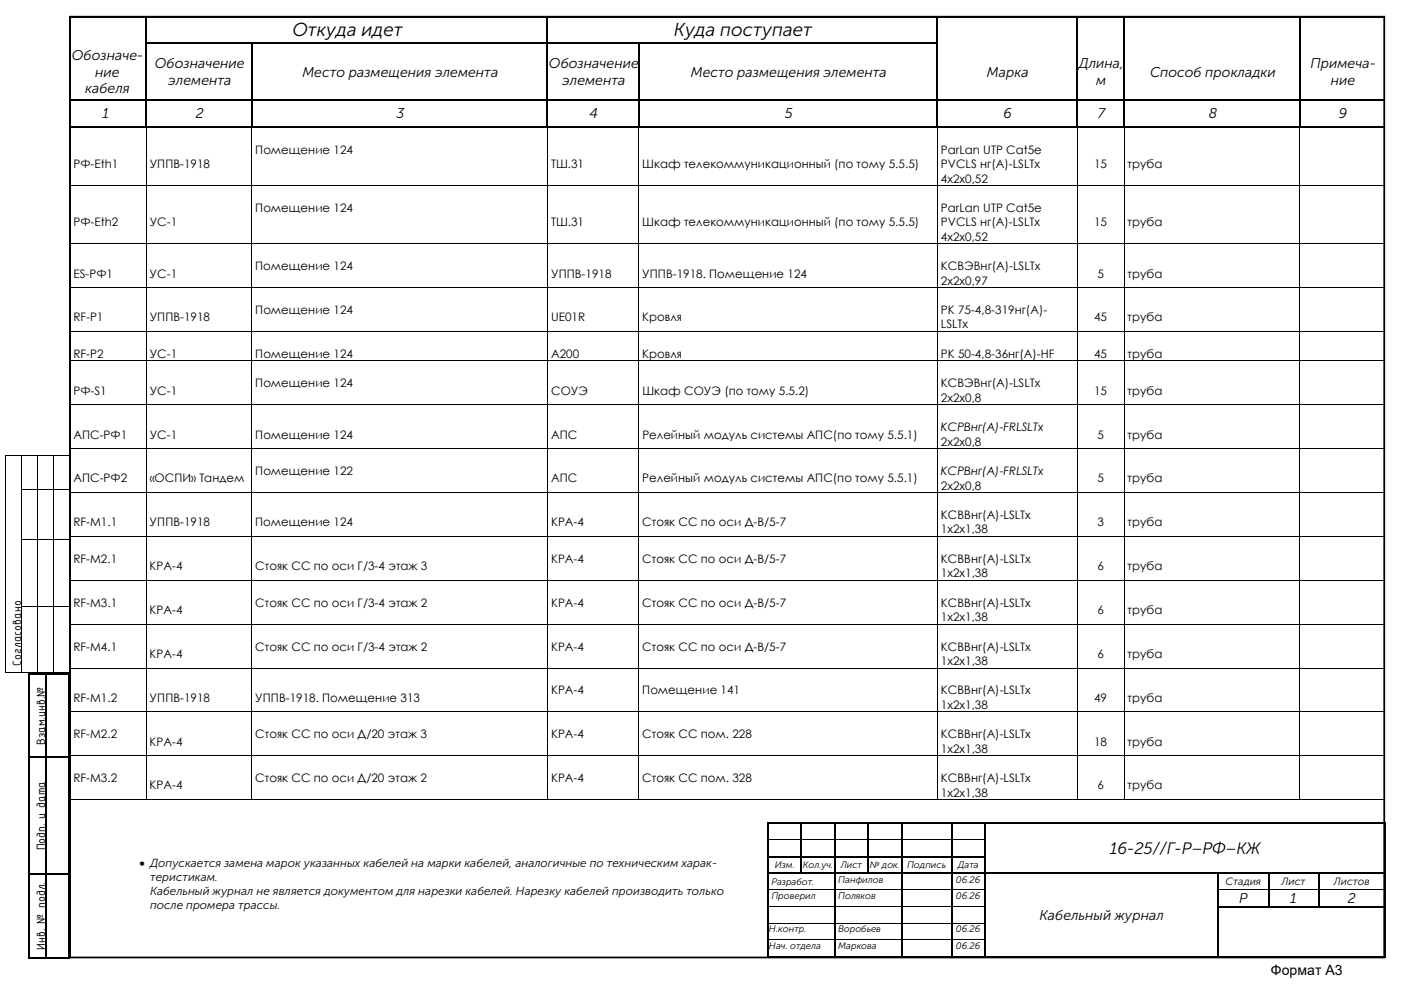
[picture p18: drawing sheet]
<svg xmlns="http://www.w3.org/2000/svg" width="420mm" height="297mm" viewBox="0 0 420 297" stroke-linecap="round" stroke-linejoin="round" font-family="sans-serif">
<defs><g id="words">
<g font-size="5.6">
<text x="87.7" y="10.9">Откуда идет</text>
<text x="202.1" y="10.9">Куда поступает</text>
</g>
<text font-size="5" x="332.7" y="256">16-25//Г-Р–РФ–КЖ</text>
<g font-size="4.2">
<text x="21.5" y="17.9">Обозначе-</text>
<text x="28.6" y="22.9">ние</text>
<text x="46.4" y="20.4">Обозначение</text>
<text x="90.7" y="22.9">Место размещения элемента</text>
<text x="164.6" y="20.4">Обозначение</text>
<text x="207.1" y="22.9">Место размещения элемента</text>
<text x="295.9" y="22.9">Марка</text>
<text x="323.5" y="20.4">Длина,</text>
<text x="344.8" y="22.9">Способ прокладки</text>
<text x="392.9" y="20.4">Примеча-</text>
<text x="25.5" y="28">кабеля</text>
<text x="50.5" y="25.5">элемента</text>
<text x="168.6" y="25.5">элемента</text>
<text x="328.7" y="25.5">м</text>
<text x="399" y="25.5">ние</text>
<text x="30.7" y="35.4">1</text>
<text x="58.7" y="35.4">2</text>
<text x="118.8" y="35.4">3</text>
<text x="176.8" y="35.4">4</text>
<text x="235.3" y="35.4">5</text>
<text x="300.9" y="35.4">6</text>
<text x="329.1" y="35.4">7</text>
<text x="362.4" y="35.4">8</text>
<text x="401.4" y="35.4">9</text>
<text x="311.7" y="275.8">Кабельный журнал</text>
<text x="371.5" y="270.7">Р</text>
<text x="386.8" y="270.7">1</text>
<text x="404.1" y="270.7">2</text>
<text x="381" y="292.3">Формат А3</text>
</g>
<g font-size="3.9">
<text x="6.3" y="199.6" transform="rotate(-90 6.3 199.6)">Согласовано</text>
<text x="13.5" y="223.4" transform="rotate(-90 13.5 223.4)">Взам.инв.№</text>
<text x="13.5" y="254.9" transform="rotate(-90 13.5 254.9)">Подп. и дата</text>
<text x="13.5" y="284.7" transform="rotate(-90 13.5 284.7)">Инв. № подл.</text>
</g>
<g font-size="3.5">
<text x="76.5" y="46.1">Помещение 124</text>
<text x="282.1" y="46.1">ParLan UTP Cat5e</text>
<text x="22" y="50.4">РФ-Eth1</text>
<text x="44.9" y="50.4">УППВ-1918</text>
<text x="165.2" y="50.4">ТШ.31</text>
<text x="192.6" y="50.4">Шкаф телекоммуникационный (по тому 5.5.5)</text>
<text x="282.1" y="50.4">PVCLS нг(А)-LSLTx</text>
<text x="328" y="50.4">15</text>
<text x="338.1" y="50.4">труба</text>
<text x="282.1" y="54.7">4х2х0,52</text>
<text x="76.5" y="63.5">Помещение 124</text>
<text x="282.1" y="63.5">ParLan UTP Cat5e</text>
<text x="22" y="67.9">РФ-Eth2</text>
<text x="44.9" y="67.9">УС-1</text>
<text x="165.2" y="67.9">ТШ.31</text>
<text x="192.6" y="67.9">Шкаф телекоммуникационный (по тому 5.5.5)</text>
<text x="282.1" y="67.9">PVCLS нг(А)-LSLTx</text>
<text x="328" y="67.9">15</text>
<text x="338.1" y="67.9">труба</text>
<text x="282.1" y="72.2">4х2х0,52</text>
<text x="22" y="83.2">ES-РФ1</text>
<text x="44.9" y="83.2">УС-1</text>
<text x="76.5" y="81">Помещение 124</text>
<text x="165.2" y="83.2">УППВ-1918</text>
<text x="192.6" y="83.2">УППВ-1918. Помещение 124</text>
<text x="282.1" y="81">КСВЭВнг(А)-LSLTx</text>
<text x="329" y="83.2">5</text>
<text x="338.1" y="83.2">труба</text>
<text x="282.1" y="85.3">2х2х0,97</text>
<text x="76.5" y="94.2">Помещение 124</text>
<text x="282.1" y="94.1">РК 75-4,8-319нг(А)-</text>
<text x="22" y="96.3">RF-P1</text>
<text x="44.9" y="96.3">УППВ-1918</text>
<text x="165.2" y="96.3">UE01R</text>
<text x="192.6" y="96.3">Кровля</text>
<text x="282.1" y="98.5">LSLTx</text>
<text x="328" y="96.3">45</text>
<text x="338.1" y="96.3">труба</text>
<text x="22" y="107.3">RF-P2</text>
<text x="44.9" y="107.3">УС-1</text>
<text x="76.5" y="107.3">Помещение 124</text>
<text x="165.2" y="107.3">А200</text>
<text x="192.6" y="107.3">Кровля</text>
<text x="282.1" y="107.3">РК 50-4,8-36нг(А)-HF</text>
<text x="328" y="107.3">45</text>
<text x="338.1" y="107.3">труба</text>
<text x="22" y="118.3">РФ-S1</text>
<text x="44.9" y="118.3">УС-1</text>
<text x="76.5" y="116.1">Помещение 124</text>
<text x="165.2" y="118.3">СОУЭ</text>
<text x="192.6" y="118.3">Шкаф СОУЭ (по тому 5.5.2)</text>
<text x="282.1" y="116.1">КСВЭВнг(А)-LSLTx</text>
<text x="328" y="118.3">15</text>
<text x="338.1" y="118.3">труба</text>
<text x="282.1" y="120.4">2х2х0,8</text>
<text x="22" y="131.4">АПС-РФ1</text>
<text x="44.9" y="131.4">УС-1</text>
<text x="76.5" y="131.4">Помещение 124</text>
<text x="165.2" y="131.4">АПС</text>
<text x="192.6" y="131.4">Релейный модуль системы АПС(по тому 5.5.1)</text>
<text x="282.1" y="129.3">КСРВнг(А)-FRLSLTx</text>
<text x="329" y="131.4">5</text>
<text x="338.1" y="131.4">труба</text>
<text x="282.1" y="133.6">2х2х0,8</text>
<text x="76.5" y="142.5">Помещение 122</text>
<text x="282.1" y="142.5">КСРВнг(А)-FRLSLTx</text>
<text x="22" y="144.6">АПС-РФ2</text>
<text x="44.9" y="144.6">«ОСПИ» Тандем</text>
<text x="165.2" y="144.6">АПС</text>
<text x="192.6" y="144.6">Релейный модуль системы АПС(по тому 5.5.1)</text>
<text x="282.1" y="146.8">2х2х0,8</text>
<text x="329" y="144.6">5</text>
<text x="338.1" y="144.6">труба</text>
<text x="282.1" y="155.6">КСВВнг(А)-LSLTx</text>
<text x="22" y="157.7">RF-M1.1</text>
<text x="44.9" y="157.7">УППВ-1918</text>
<text x="76.5" y="157.7">Помещение 124</text>
<text x="165.2" y="157.7">КРА-4</text>
<text x="192.6" y="157.7">Стояк СС по оси Д-В/5-7</text>
<text x="282.1" y="159.9">1х2х1,38</text>
<text x="329" y="157.7">3</text>
<text x="338.1" y="157.7">труба</text>
<text x="22" y="168.7">RF-M2.1</text>
<text x="44.9" y="170.9">КРА-4</text>
<text x="76.5" y="170.9">Стояк СС по оси Г/3-4 этаж 3</text>
<text x="165.2" y="168.7">КРА-4</text>
<text x="192.6" y="168.7">Стояк СС по оси Д-В/5-7</text>
<text x="282.1" y="168.7">КСВВнг(А)-LSLTx</text>
<text x="282.1" y="173.1">1х2х1,38</text>
<text x="329" y="170.9">6</text>
<text x="338.1" y="170.9">труба</text>
<text x="22" y="181.9">RF-M3.1</text>
<text x="44.9" y="184">КРА-4</text>
<text x="76.5" y="181.9">Стояк СС по оси Г/3-4 этаж 2</text>
<text x="165.2" y="181.9">КРА-4</text>
<text x="192.6" y="181.9">Стояк СС по оси Д-В/5-7</text>
<text x="282.1" y="181.9">КСВВнг(А)-LSLTx</text>
<text x="329" y="184">6</text>
<text x="338.1" y="184">труба</text>
<text x="282.1" y="186.2">1х2х1,38</text>
<text x="22" y="195">RF-M4.1</text>
<text x="44.9" y="197.2">КРА-4</text>
<text x="76.5" y="195">Стояк СС по оси Г/3-4 этаж 2</text>
<text x="165.2" y="195">КРА-4</text>
<text x="192.6" y="195">Стояк СС по оси Д-В/5-7</text>
<text x="282.1" y="195">КСВВнг(А)-LSLTx</text>
<text x="329" y="197.2">6</text>
<text x="338.1" y="197.2">труба</text>
<text x="282.1" y="199.3">1х2х1,38</text>
<text x="165.2" y="208.2">КРА-4</text>
<text x="192.6" y="208.2">Помещение 141</text>
<text x="282.1" y="208.2">КСВВнг(А)-LSLTx</text>
<text x="22" y="210.4">RF-M1.2</text>
<text x="44.9" y="210.4">УППВ-1918</text>
<text x="76.5" y="210.4">УППВ-1918. Помещение 313</text>
<text x="282.1" y="212.5">1х2х1,38</text>
<text x="328" y="210.4">49</text>
<text x="338.1" y="210.4">труба</text>
<text x="22" y="221.3">RF-M2.2</text>
<text x="76.5" y="221.3">Стояк СС по оси Д/20 этаж 3</text>
<text x="165.2" y="221.3">КРА-4</text>
<text x="192.6" y="221.3">Стояк СС пом. 228</text>
<text x="282.1" y="221.3">КСВВнг(А)-LSLTx</text>
<text x="44.9" y="223.5">КРА-4</text>
<text x="282.1" y="225.6">1х2х1,38</text>
<text x="328" y="223.5">18</text>
<text x="338.1" y="223.5">труба</text>
<text x="22" y="234.5">RF-M3.2</text>
<text x="44.9" y="236.6">КРА-4</text>
<text x="76.5" y="234.5">Стояк СС по оси Д/20 этаж 2</text>
<text x="165.2" y="234.5">КРА-4</text>
<text x="192.6" y="234.5">Стояк СС пом. 328</text>
<text x="282.1" y="234.5">КСВВнг(А)-LSLTx</text>
<text x="282.1" y="238.8">1х2х1,38</text>
<text x="329" y="236.6">6</text>
<text x="338.1" y="236.6">труба</text>
<text x="41.8" y="259.9">• Допускается замена марок указанных кабелей на марки кабелей, аналогичные по техническим харак-</text>
<text x="45" y="264.1">теристикам.</text>
<text x="45" y="268.3">Кабельный журнал не является документом для нарезки кабелей. Нарезку кабелей производить только</text>
<text x="45" y="272.5">после промера трассы.</text>
</g>
<g font-size="3.2">
<text x="367.4" y="265.4">Стадия</text>
<text x="384.2" y="265.4">Лист</text>
<text x="399.9" y="265.4">Листов</text>
</g>
<g font-size="2.8">
<text x="232.3" y="260.3">Изм.</text>
<text x="240.7" y="260.3">Кол.уч.</text>
<text x="252.1" y="260.3">Лист</text>
<text x="260.8" y="260.3">№ док.</text>
<text x="271.9" y="260.3">Подпись</text>
<text x="287.1" y="260.3">Дата</text>
<text x="231.3" y="265.3">Разработ.</text>
<text x="231.3" y="269.4">Проверил</text>
<text x="251.3" y="264.8">Панфилов</text>
<text x="251.3" y="269.4">Поляков</text>
<text x="286.6" y="264.8">06.26</text>
<text x="286.6" y="269.4">06.26</text>
<text x="230.5" y="279.4">Н.контр.</text>
<text x="251.3" y="279.4">Воробьев</text>
<text x="286.6" y="279.4">06.26</text>
<text x="230.5" y="284.4">Нач. отдела</text>
<text x="251.3" y="284.4">Маркова</text>
<text x="286.6" y="284.4">06.26</text>
</g>
</g></defs>
<g fill="#000">
<path d="M20.8 4.8h.5v.5h-.5zM21.3 4.8h22.3v.5h-22.3zM43.6 5.3h.5zM43.6 4.8h.5v.5h-.5zM44.1 4.8h119.7v.5h-119.7zM75.2 13.2l.5 .1zM163.8 5.3h.5zM163.8 4.8h.5v.5h-.5zM164.3 4.8h116.5v.5h-116.5zM191.3 13.2l.5 .1zM280.8 5.3h.5zM280.8 4.8h.5v.5h-.5z"/>
<path d="M281.3 4.8h41.4v.5h-41.4zM322.7 5.3h.5zM322.7 4.8h.5v.5h-.5zM323.2 4.8h13.6v.5h-13.6zM336.8 5.3h.5zM336.8 4.8h.5v.5h-.5zM337.3 4.8h52.2v.5h-52.2zM389.5 5.3h.5zM389.5 4.8h.5v.5h-.5zM390 4.8h25.1v.5h-25.1zM20.8 37.8h.5v.5h-.5zM21.3 37.8h22.3v.5h-22.3z"/>
<path d="M43.6 37.8h.5v.5h-.5zM44.1 37.8h31.1v.5h-31.1zM75.2 37.8h.5v.5h-.5zM75.7 37.8h88.1v.5h-88.1zM163.8 37.8h.5v.5h-.5zM164.3 37.8h27v.5h-27zM191.3 37.8h.5v.5h-.5zM191.8 37.8h89v.5h-89zM280.8 37.8h.5v.5h-.5zM281.3 37.8h41.4v.5h-41.4zM322.7 37.8h.5v.5h-.5zM323.2 37.8h13.6v.5h-13.6z"/>
<path d="M336.8 37.8h.5v.5h-.5zM337.3 37.8h52.2v.5h-52.2zM389.5 37.8h.5v.5h-.5zM390 37.8h25.1v.5h-25.1zM20.8 55.5h.3v.3h-.3zM43.7 55.5h.2v.3h-.2zM75.4 55.5h.2v.3h-.2zM164 55.5h.3v.3h-.3zM191.4 55.5h.3v.3h-.3zM281 55.5h.2v.3h-.2zM322.8 55.5h.2v.3h-.2zM336.9 55.5h.3v.3h-.3z"/>
<path d="M389.6 55.5h.2v.3h-.2zM414.9 55.5h.3v.3h-.3zM20.8 72.9h.3v.3h-.3zM43.7 72.9h.2v.3h-.2zM75.4 72.9h.2v.3h-.2zM164 72.9h.3v.3h-.3zM191.4 72.9h.3v.3h-.3zM281 72.9h.2v.3h-.2zM322.8 72.9h.2v.3h-.2zM336.9 72.9h.3v.3h-.3zM389.6 72.9h.2v.3h-.2zM414.9 72.9h.3v.3h-.3z"/>
<path d="M20.8 86.1h.3v.3h-.3zM20.8 99.3h.3v.2h-.3zM43.7 86.1h.2v.3h-.2zM43.7 99.3h.2v.2h-.2zM75.4 86.1h.2v.3h-.2zM75.4 99.3h.2v.2h-.2zM164 86.1h.3v.3h-.3zM164 99.3h.3v.2h-.3zM191.4 86.1h.3v.3h-.3zM191.4 99.3h.3v.2h-.3zM281 86.1h.2v.3h-.2zM281 99.3h.2v.2h-.2z"/>
<path d="M322.8 86.1h.2v.3h-.2zM322.8 99.3h.2v.2h-.2zM336.9 86.1h.3v.3h-.3zM336.9 99.3h.3v.2h-.3zM389.6 86.1h.2v.3h-.2zM389.6 99.3h.2v.2h-.2zM414.9 86.1h.3v.3h-.3zM414.9 99.3h.3v.2h-.3zM20.8 108.1h.3v.2h-.3zM43.7 108.1h.2v.2h-.2zM75.4 108.1h.2v.2h-.2zM164 108.1h.3v.2h-.3z"/>
<path d="M191.4 108.1h.3v.2h-.3zM281 108.1h.2v.2h-.2zM322.8 108.1h.2v.2h-.2zM336.9 108.1h.3v.2h-.3zM389.6 108.1h.2v.2h-.2zM414.9 108.1h.3v.2h-.3zM1.5 136.6l.2 .1zM6.3 136.6l.2 .1zM11.1 136.6l.2 .1zM16 136.6l.1 .1zM20.7 136.6l.2 .1zM20.8 121.2h.3v.3h-.3z"/>
<path d="M20.8 134.4h.3v.2h-.3zM43.7 121.2h.2v.3h-.2zM43.7 134.4h.2v.2h-.2zM75.4 121.2h.2v.3h-.2zM75.4 134.4h.2v.2h-.2zM164 121.2h.3v.3h-.3zM164 134.4h.3v.2h-.3zM191.4 121.2h.3v.3h-.3zM191.4 134.4h.3v.2h-.3zM281 121.2h.2v.3h-.2zM281 134.4h.2v.2h-.2zM322.8 121.2h.2v.3h-.2z"/>
<path d="M322.8 134.4h.2v.2h-.2zM336.9 121.2h.3v.3h-.3zM336.9 134.4h.3v.2h-.3zM389.6 121.2h.2v.3h-.2zM389.6 134.4h.2v.2h-.2zM414.9 121.2h.3v.3h-.3zM414.9 134.4h.3v.2h-.3zM1.5 146.6l.2 .1zM6.3 146.6l.2 .1zM11.1 146.6l.2 .1zM16 146.6l.1 .1zM20.7 146.6l.2 .1z"/>
<path d="M20.8 147.5h.3v.3h-.3zM43.7 147.5h.2v.3h-.2zM75.4 147.5h.2v.3h-.2zM164 147.5h.3v.3h-.3zM191.4 147.5h.3v.3h-.3zM281 147.5h.2v.3h-.2zM322.8 147.5h.2v.3h-.2zM336.9 147.5h.3v.3h-.3zM389.6 147.5h.2v.3h-.2zM414.9 147.5h.3v.3h-.3zM1.5 161.5l.2 .2zM6.3 161.5l.2 .2z"/>
<path d="M11.1 161.5l.2 .2zM16 161.5l.1 .2zM20.7 161.5l.2 .2zM20.8 160.7h.3v.2h-.3zM20.8 173.8h.3v.3h-.3zM43.7 160.7h.2v.2h-.2zM43.7 173.8h.2v.3h-.2zM75.4 160.7h.2v.2h-.2zM75.4 173.8h.2v.3h-.2zM164 160.7h.3v.2h-.3zM164 173.8h.3v.3h-.3zM191.4 160.7h.3v.2h-.3z"/>
<path d="M191.4 173.8h.3v.3h-.3zM281 160.7h.2v.2h-.2zM281 173.8h.2v.3h-.2zM322.8 160.7h.2v.2h-.2zM322.8 173.8h.2v.3h-.2zM336.9 160.7h.3v.2h-.3zM336.9 173.8h.3v.3h-.3zM389.6 160.7h.2v.2h-.2zM389.6 173.8h.2v.3h-.2zM414.9 160.7h.3v.2h-.3zM414.9 173.8h.3v.3h-.3zM1.5 181.6l.2 .1z"/>
<path d="M6.3 181.6l.2 .1zM11.1 181.6l.2 .1zM16 181.6l.1 .1zM20.7 181.6l.2 .1zM20.8 187h.3v.2h-.3zM43.7 187h.2v.2h-.2zM75.4 187h.2v.2h-.2zM164 187h.3v.2h-.3zM191.4 187h.3v.2h-.3zM281 187h.2v.2h-.2zM322.8 187h.2v.2h-.2zM336.9 187h.3v.2h-.3z"/>
<path d="M389.6 187h.2v.2h-.2zM414.9 187h.3v.2h-.3zM1.5 201.6l.2 .2zM6.3 201.6l.2 .2zM11.1 201.6l.2 .2zM13.5 202.3h.6zM16 201.6l.1 .2zM20.7 201.6l.2 .2zM20.8 200.1h.3v.3h-.3zM20.8 213.3h.3v.2h-.3zM43.7 200.1h.2v.3h-.2zM43.7 213.3h.2v.2h-.2z"/>
<path d="M75.4 200.1h.2v.3h-.2zM75.4 213.3h.2v.2h-.2zM164 200.1h.3v.3h-.3zM164 213.3h.3v.2h-.3zM191.4 200.1h.3v.3h-.3zM191.4 213.3h.3v.2h-.3zM281 200.1h.2v.3h-.2zM281 213.3h.2v.2h-.2zM322.8 200.1h.2v.3h-.2zM322.8 213.3h.2v.2h-.2zM336.9 200.1h.3v.3h-.3zM336.9 213.3h.3v.2h-.3z"/>
<path d="M389.6 200.1h.2v.3h-.2zM389.6 213.3h.2v.2h-.2zM414.9 200.1h.3v.3h-.3zM414.9 213.3h.3v.2h-.3zM20.8 226.4h.3v.3h-.3zM20.8 239.6h.3v.2h-.3zM43.7 226.4h.2v.3h-.2zM43.7 239.6h.2v.2h-.2zM75.4 226.4h.2v.3h-.2zM75.4 239.6h.2v.2h-.2zM164 226.4h.3v.3h-.3zM164 239.6h.3v.2h-.3z"/>
<path d="M191.4 226.4h.3v.3h-.3zM191.4 239.6h.3v.2h-.3zM281 226.4h.2v.3h-.2zM281 239.6h.2v.2h-.2zM322.8 226.4h.2v.3h-.2zM322.8 239.6h.2v.2h-.2zM336.9 226.4h.3v.3h-.3zM336.9 239.6h.3v.2h-.3zM389.6 226.4h.2v.3h-.2zM389.6 239.6h.2v.2h-.2zM414.9 226.4h.3v.3h-.3zM414.9 239.6h.3v.2h-.3z"/>
<path d="M230 246.5h.5v.6h-.5zM230.5 246.5h9.5v.6h-9.5zM240 247.1h.5zM240 246.5h.5v.6h-.5zM240.5 246.5h9.5v.6h-9.5zM250 247.1h.5zM250 246.5h.5v.6h-.5zM250.5 246.5h9.6v.6h-9.6zM260.1 247.1h.5zM260.1 246.5h.5v.6h-.5zM260.6 246.5h9.4v.6h-9.4zM270 247.1h.6z"/>
<path d="M270 246.5h.6v.6h-.6zM270.6 246.5h14.4v.6h-14.4zM285 247.1h.5zM285 246.5h.5v.6h-.5zM285.5 246.5h9.6v.6h-9.6zM295.1 247.1h.5zM295.1 246.5h.5v.6h-.5zM295.6 246.5h119.5v.6h-119.5zM415.1 246.5h.5v.6h-.5zM415.1 247.1h.5v4.4h-.5zM415.1 251.5h.5v.6h-.5zM415.1 252.1h.5v4.4h-.5z"/>
<path d="M415.1 256.5h.5v.6h-.5zM230 266.6h.5v.1h-.5zM230 276.6h.5v.2h-.5zM250 266.6h.5v.1h-.5zM250 276.6h.5v.2h-.5zM270 266.6h.6v.1h-.6zM270 276.6h.6v.2h-.6zM285 266.6h.5v.1h-.5zM285 276.6h.5v.2h-.5zM295.1 266.6h.5v.1h-.5zM295.1 276.6h.5v.2h-.5zM365 262.1h.5z"/>
<path d="M365 266.6h.5v.1h-.5zM365 276.6h.5v.2h-.5zM380.1 262.1h.5zM380.1 266.6h.5v.1h-.5zM395.1 262.1h.5zM395.1 266.6h.5v.1h-.5zM415.1 257.1h.5v4.5h-.5zM415.1 261.6h.5v.5h-.5zM415.1 262.1h.5v4.5h-.5zM415.1 266.6h.5v.1h-.5zM415.1 266.7h.5v4.9h-.5zM415.1 271.6h.5v.5h-.5z"/>
<path d="M415.1 272.1h.5v4.5h-.5zM415.1 276.6h.5v.2h-.5zM230 281.6h.5v.2h-.5zM230 286.6h.5v.5h-.5zM230.5 286.6h19.5v.5h-19.5zM250 281.6h.5v.2h-.5zM250 286.6h.5v.5h-.5zM250.5 286.6h19.5v.5h-19.5zM270 281.6h.6v.2h-.6zM270 286.6h.6v.5h-.6zM270.6 286.6h14.4v.5h-14.4zM285 281.6h.5v.2h-.5z"/>
<path d="M285 286.6h.5v.5h-.5zM285.5 286.6h9.6v.5h-9.6zM295.1 281.6h.5v.2h-.5zM295.1 286.6h.5v.5h-.5zM295.6 286.6h69.4v.5h-69.4zM365 281.6h.5v.2h-.5zM365 286.6h.5v.5h-.5zM365.5 286.6h49.6v.5h-49.6zM415.1 276.8h.5v4.8h-.5zM415.1 281.6h.5v.2h-.5zM415.1 281.8h.5v4.8h-.5zM415.1 286.6h.5v.5h-.5z"/>
</g>
<g fill="none" stroke="#000" stroke-width=".3">
<path d="M21 38.3v17.2M43.8 38.3v17.2M75.5 38.3v17.2M164.2 38.3v17.2M191.6 38.3v17.2M281.1 38.3v17.2M322.9 38.3v17.2M337.1 38.3v17.2M389.7 38.3v17.2M415 38.3v17.2M21 55.8v17.1M21.1 55.6h22.6"/>
<path d="M43.8 55.8v17.1M43.9 55.6h31.5M75.5 55.8v17.1M75.6 55.6h88.4M164.2 55.8v17.1M164.3 55.6h27.1M191.6 55.8v17.1M191.7 55.6h89.3M281.1 55.8v17.1M281.2 55.6h41.6M322.9 55.8v17.1M323 55.6h13.9"/>
<path d="M337.1 55.8v17.1M337.2 55.6h52.4M389.7 55.8v17.1M389.8 55.6h25.1M415 55.8v17.1M21 73.2v12.9M21.1 73.1h22.6M43.8 73.2v12.9M43.9 73.1h31.5M75.5 73.2v12.9M75.6 73.1h88.4M164.2 73.2v12.9"/>
<path d="M164.3 73.1h27.1M191.6 73.2v12.9M191.7 73.1h89.3M281.1 73.2v12.9M281.2 73.1h41.6M322.9 73.2v12.9M323 73.1h13.9M337.1 73.2v12.9M337.2 73.1h52.4M389.7 73.2v12.9M389.8 73.1h25.1M415 73.2v12.9"/>
<path d="M21 86.4v12.9M21 99.5v8.6M21.1 86.2h22.6M21.1 99.4h22.6M43.8 86.4v12.9M43.8 99.5v8.6M43.9 86.2h31.5M43.9 99.4h31.5M75.5 86.4v12.9M75.5 99.5v8.6M75.6 86.2h88.4M75.6 99.4h88.4"/>
<path d="M164.2 86.4v12.9M164.2 99.5v8.6M164.3 86.2h27.1M164.3 99.4h27.1M191.6 86.4v12.9M191.6 99.5v8.6M191.7 86.2h89.3M191.7 99.4h89.3M281.1 86.4v12.9M281.1 99.5v8.6M281.2 86.2h41.6M281.2 99.4h41.6"/>
<path d="M322.9 86.4v12.9M322.9 99.5v8.6M323 86.2h13.9M323 99.4h13.9M337.1 86.4v12.9M337.1 99.5v8.6M337.2 86.2h52.4M337.2 99.4h52.4M389.7 86.4v12.9M389.7 99.5v8.6M389.8 86.2h25.1M389.8 99.4h25.1"/>
<path d="M415 86.4v12.9M415 99.5v8.6M21 108.3v12.9M21.1 108.2h22.6M43.8 108.3v12.9M43.9 108.2h31.5M75.5 108.3v12.9M75.6 108.2h88.4M164.2 108.3v12.9M164.3 108.2h27.1M191.6 108.3v12.9M191.7 108.2h89.3"/>
<path d="M281.1 108.3v12.9M281.2 108.2h41.6M322.9 108.3v12.9M323 108.2h13.9M337.1 108.3v12.9M337.2 108.2h52.4M389.7 108.3v12.9M389.8 108.2h25.1M415 108.3v12.9M1.6 136.7v9.9M1.7 136.7h4.6M6.4 136.7v9.9"/>
<path d="M6.5 136.7h4.6M11.2 136.7v9.9M11.3 136.7h4.7M16 136.7v9.9M16.1 136.7h4.6M20.8 136.7v9.9M21 121.5v12.9M21 134.6v12.9M21.1 121.4h22.6M21.1 134.5h22.6M43.8 121.5v12.9M43.8 134.6v12.9"/>
<path d="M43.9 121.4h31.5M43.9 134.5h31.5M75.5 121.5v12.9M75.5 134.6v12.9M75.6 121.4h88.4M75.6 134.5h88.4M164.2 121.5v12.9M164.2 134.6v12.9M164.3 121.4h27.1M164.3 134.5h27.1M191.6 121.5v12.9M191.6 134.6v12.9"/>
<path d="M191.7 121.4h89.3M191.7 134.5h89.3M281.1 121.5v12.9M281.1 134.6v12.9M281.2 121.4h41.6M281.2 134.5h41.6M322.9 121.5v12.9M322.9 134.6v12.9M323 121.4h13.9M323 134.5h13.9M337.1 121.5v12.9M337.1 134.6v12.9"/>
<path d="M337.2 121.4h52.4M337.2 134.5h52.4M389.7 121.5v12.9M389.7 134.6v12.9M389.8 121.4h25.1M389.8 134.5h25.1M415 121.5v12.9M415 134.6v12.9M1.6 146.7v14.8M6.4 146.7v14.8M6.5 146.6h4.6M11.2 146.7v14.8"/>
<path d="M11.3 146.6h4.7M16 146.7v14.8M16.1 146.6h4.6M20.8 146.7v14.8M21 147.8v12.9M21.1 147.7h22.6M43.8 147.8v12.9M43.9 147.7h31.5M75.5 147.8v12.9M75.6 147.7h88.4M164.2 147.8v12.9M164.3 147.7h27.1"/>
<path d="M191.6 147.8v12.9M191.7 147.7h89.3M281.1 147.8v12.9M281.2 147.7h41.6M322.9 147.8v12.9M323 147.7h13.9M337.1 147.8v12.9M337.2 147.7h52.4M389.7 147.8v12.9M389.8 147.7h25.1M415 147.8v12.9M1.6 161.7v19.9"/>
<path d="M6.4 161.7v19.9M6.5 161.6h4.6M11.2 161.7v19.9M11.3 161.6h4.7M16 161.7v19.9M16.1 161.6h4.6M20.8 161.7v19.9M21 160.9v12.9M21 174.1v12.9M21.1 160.8h22.6M21.1 173.9h22.6M43.8 160.9v12.9"/>
<path d="M43.8 174.1v12.9M43.9 160.8h31.5M43.9 173.9h31.5M75.5 160.9v12.9M75.5 174.1v12.9M75.6 160.8h88.4M75.6 173.9h88.4M164.2 160.9v12.9M164.2 174.1v12.9M164.3 160.8h27.1M164.3 173.9h27.1M191.6 160.9v12.9"/>
<path d="M191.6 174.1v12.9M191.7 160.8h89.3M191.7 173.9h89.3M281.1 160.9v12.9M281.1 174.1v12.9M281.2 160.8h41.6M281.2 173.9h41.6M322.9 160.9v12.9M322.9 174.1v12.9M323 160.8h13.9M323 173.9h13.9M337.1 160.9v12.9"/>
<path d="M337.1 174.1v12.9M337.2 160.8h52.4M337.2 173.9h52.4M389.7 160.9v12.9M389.7 174.1v12.9M389.8 160.8h25.1M389.8 173.9h25.1M415 160.9v12.9M415 174.1v12.9M1.6 181.7v19.9M6.4 181.7v19.9M6.5 181.7h4.6"/>
<path d="M11.2 181.7v19.9M11.3 181.7h4.7M16 181.7v19.9M16.1 181.7h4.6M20.8 181.7v19.9M21 187.2v12.9M21.1 187.1h22.6M43.8 187.2v12.9M43.9 187.1h31.5M75.5 187.2v12.9M75.6 187.1h88.4M164.2 187.2v12.9"/>
<path d="M164.3 187.1h27.1M191.6 187.2v12.9M191.7 187.1h89.3M281.1 187.2v12.9M281.2 187.1h41.6M322.9 187.2v12.9M323 187.1h13.9M337.1 187.2v12.9M337.2 187.1h52.4M389.7 187.2v12.9M389.8 187.1h25.1M415 187.2v12.9"/>
<path d="M1.7 201.7h4.6M6.5 201.7h4.6M11.3 201.7h4.7M16.1 201.7h4.6M21 200.4v12.9M21 213.5v12.9M21.1 200.2h22.6M21.1 213.4h22.6M43.8 200.4v12.9M43.8 213.5v12.9M43.9 200.2h31.5M43.9 213.4h31.5"/>
<path d="M75.5 200.4v12.9M75.5 213.5v12.9M75.6 200.2h88.4M75.6 213.4h88.4M164.2 200.4v12.9M164.2 213.5v12.9M164.3 200.2h27.1M164.3 213.4h27.1M191.6 200.4v12.9M191.6 213.5v12.9M191.7 200.2h89.3M191.7 213.4h89.3"/>
<path d="M281.1 200.4v12.9M281.1 213.5v12.9M281.2 200.2h41.6M281.2 213.4h41.6M322.9 200.4v12.9M322.9 213.5v12.9M323 200.2h13.9M323 213.4h13.9M337.1 200.4v12.9M337.1 213.5v12.9M337.2 200.2h52.4M337.2 213.4h52.4"/>
<path d="M389.7 200.4v12.9M389.7 213.5v12.9M389.8 200.2h25.1M389.8 213.4h25.1M415 200.4v12.9M415 213.5v12.9M21 226.7v12.9M21.1 226.5h22.6M21.1 239.7h22.6M43.8 226.7v12.9M43.9 226.5h31.5M43.9 239.7h31.5"/>
<path d="M75.5 226.7v12.9M75.6 226.5h88.4M75.6 239.7h88.4M164.2 226.7v12.9M164.3 226.5h27.1M164.3 239.7h27.1M191.6 226.7v12.9M191.7 226.5h89.3M191.7 239.7h89.3M281.1 226.7v12.9M281.2 226.5h41.6M281.2 239.7h41.6"/>
<path d="M322.9 226.7v12.9M323 226.5h13.9M323 239.7h13.9M337.1 226.7v12.9M337.2 226.5h52.4M337.2 239.7h52.4M389.7 226.7v12.9M389.8 226.5h25.1M389.8 239.7h25.1M415 226.7v12.9M230.5 251.6h9.5M240.5 251.6h9.5"/>
<path d="M250.5 251.6h9.6M260.6 251.6h9.4M270.6 251.6h14.4M285.5 251.6h9.6M230.5 266.7h19.5M230.5 271.7h19.5M230.5 276.7h19.5M250.5 266.7h19.5M250.5 271.7h19.5M250.5 276.7h19.5M270.6 266.7h14.4M270.6 271.7h14.4"/>
<path d="M270.6 276.7h14.4M285.5 266.7h9.6M285.5 271.7h9.6M285.5 276.7h9.6M365.5 266.7h14.6M380.6 266.7h14.5M395.6 266.7h19.5M230.5 281.7h19.5M250.5 281.7h19.5M270.6 281.7h14.4M285.5 281.7h9.6"/>
</g>
<g fill="#000">
<path d="M20.8 5.3h.5v7.4h-.5z" fill-rule="evenodd"/>
<path d="M20.8 12.7h.5v.6h-.5z" fill-rule="evenodd"/>
<path d="M43.6 5.3h.5v7.4h-.5z" fill-rule="evenodd"/>
<path d="M43.6 12.7h.5v.6h-.5z" fill-rule="evenodd"/>
<path d="M44.1 12.7h31.1v.6h-31.1z" fill-rule="evenodd"/>
<path d="M75.2 12.7h.5v.6h-.5z" fill-rule="evenodd"/>
<path d="M75.7 12.7h88.1v.6h-88.1z" fill-rule="evenodd"/>
<path d="M163.8 5.3h.5v7.4h-.5z" fill-rule="evenodd"/>
<path d="M163.8 12.7h.5v.6h-.5z" fill-rule="evenodd"/>
<path d="M164.3 12.7h27v.6h-27z" fill-rule="evenodd"/>
<path d="M191.3 12.7h.5v.6h-.5z" fill-rule="evenodd"/>
<path d="M191.8 12.7h89v.6h-89z" fill-rule="evenodd"/>
<path d="M280.8 5.3h.5v7.4h-.5z" fill-rule="evenodd"/>
<path d="M280.8 12.7h.5v.6h-.5z" fill-rule="evenodd"/>
<path d="M322.7 5.3h.5v7.4h-.5z" fill-rule="evenodd"/>
<path d="M322.7 12.7h.5v.6h-.5z" fill-rule="evenodd"/>
<path d="M336.8 5.3h.5v7.4h-.5z" fill-rule="evenodd"/>
<path d="M336.8 12.7h.5v.6h-.5z" fill-rule="evenodd"/>
<path d="M389.5 5.3h.5v7.4h-.5z" fill-rule="evenodd"/>
<path d="M389.5 12.7h.5v.6h-.5z" fill-rule="evenodd"/>
<path d="M20.8 13.3h.5v16.5h-.5z" fill-rule="evenodd"/>
<path d="M20.8 29.8h.5v.5h-.5z" fill-rule="evenodd"/>
<path d="M20.8 30.3h.5v7.5h-.5z" fill-rule="evenodd"/>
<path d="M21.3 29.8h22.3v.5h-22.3z" fill-rule="evenodd"/>
<path d="M43.6 13.3h.5v16.5h-.5z" fill-rule="evenodd"/>
<path d="M43.6 29.8h.5v.5h-.5z" fill-rule="evenodd"/>
<path d="M43.6 30.3h.5v7.5h-.5z" fill-rule="evenodd"/>
<path d="M44.1 29.8h31.1v.5h-31.1z" fill-rule="evenodd"/>
<path d="M75.2 13.3h.5v16.5h-.5z" fill-rule="evenodd"/>
<path d="M75.2 29.8h.5v.5h-.5z" fill-rule="evenodd"/>
<path d="M75.2 30.3h.5v7.5h-.5z" fill-rule="evenodd"/>
<path d="M75.7 29.8h88.1v.5h-88.1z" fill-rule="evenodd"/>
<path d="M163.8 13.3h.5v16.5h-.5z" fill-rule="evenodd"/>
<path d="M163.8 29.8h.5v.5h-.5z" fill-rule="evenodd"/>
<path d="M163.8 30.3h.5v7.5h-.5z" fill-rule="evenodd"/>
<path d="M164.3 29.8h27v.5h-27z" fill-rule="evenodd"/>
<path d="M191.3 13.3h.5v16.5h-.5z" fill-rule="evenodd"/>
<path d="M191.3 29.8h.5v.5h-.5z" fill-rule="evenodd"/>
<path d="M191.3 30.3h.5v7.5h-.5z" fill-rule="evenodd"/>
<path d="M191.8 29.8h89v.5h-89z" fill-rule="evenodd"/>
<path d="M280.8 13.3h.5v16.5h-.5z" fill-rule="evenodd"/>
<path d="M280.8 29.8h.5v.5h-.5z" fill-rule="evenodd"/>
<path d="M280.8 30.3h.5v7.5h-.5z" fill-rule="evenodd"/>
<path d="M281.3 29.8h41.4v.5h-41.4z" fill-rule="evenodd"/>
<path d="M322.7 13.3h.5v16.5h-.5z" fill-rule="evenodd"/>
<path d="M322.7 29.8h.5v.5h-.5z" fill-rule="evenodd"/>
<path d="M322.7 30.3h.5v7.5h-.5z" fill-rule="evenodd"/>
<path d="M323.2 29.8h13.6v.5h-13.6z" fill-rule="evenodd"/>
<path d="M336.8 13.3h.5v16.5h-.5z" fill-rule="evenodd"/>
<path d="M336.8 29.8h.5v.5h-.5z" fill-rule="evenodd"/>
<path d="M336.8 30.3h.5v7.5h-.5z" fill-rule="evenodd"/>
<path d="M337.3 29.8h52.2v.5h-52.2z" fill-rule="evenodd"/>
<path d="M389.5 13.3h.5v16.5h-.5z" fill-rule="evenodd"/>
<path d="M389.5 29.8h.5v.5h-.5z" fill-rule="evenodd"/>
<path d="M389.5 30.3h.5v7.5h-.5z" fill-rule="evenodd"/>
<path d="M390 29.8h25.1v.5h-25.1z" fill-rule="evenodd"/>
<path d="M8.6 201.8h.5v.5h-.5z" fill-rule="evenodd"/>
<path d="M8.6 201.8h.5v.5h-.5z" fill-rule="evenodd"/>
<path d="M9.1 201.8h4.4v.5h-4.4z" fill-rule="evenodd"/>
<path d="M13.5 201.8h.6v.5h-.6z" fill-rule="evenodd"/>
<path d="M14.1 201.8h6.5v.5h-6.5z" fill-rule="evenodd"/>
<path d="M20.6 201.8h.5v.5h-.5z" fill-rule="evenodd"/>
<path d="M20.6 201.8h.5v.5h-.5z" fill-rule="evenodd"/>
<path d="M8.6 202.3h.5v24.4h-.5z" fill-rule="evenodd"/>
<path d="M8.6 226.7h.5v.6h-.5z" fill-rule="evenodd"/>
<path d="M9.1 226.7h4.4v.5h-4.4z" fill-rule="evenodd"/>
<path d="M13.5 202.3h.6v24.4h-.6z" fill-rule="evenodd"/>
<path d="M13.5 226.7h.6v.6h-.6z" fill-rule="evenodd"/>
<path d="M14.1 226.7h6.5v.5h-6.5z" fill-rule="evenodd"/>
<path d="M20.6 202.3h.5v24.4h-.5z" fill-rule="evenodd"/>
<path d="M20.6 226.7h.5v.6h-.5z" fill-rule="evenodd"/>
<path d="M230 247.1h.5v4.4h-.5z" fill-rule="evenodd"/>
<path d="M230 251.5h.5v.6h-.5z" fill-rule="evenodd"/>
<path d="M230 252.1h.5v4.4h-.5z" fill-rule="evenodd"/>
<path d="M230 256.5h.5v.6h-.5z" fill-rule="evenodd"/>
<path d="M230.5 256.5h9.5v.5h-9.5z" fill-rule="evenodd"/>
<path d="M240 247.1h.5v4.4h-.5z" fill-rule="evenodd"/>
<path d="M240 251.5h.5v.6h-.5z" fill-rule="evenodd"/>
<path d="M240 252.1h.5v4.4h-.5z" fill-rule="evenodd"/>
<path d="M240 256.5h.5v.6h-.5z" fill-rule="evenodd"/>
<path d="M240.5 256.5h9.5v.5h-9.5z" fill-rule="evenodd"/>
<path d="M250 247.1h.5v4.4h-.5z" fill-rule="evenodd"/>
<path d="M250 251.5h.5v.6h-.5z" fill-rule="evenodd"/>
<path d="M250 252.1h.5v4.4h-.5z" fill-rule="evenodd"/>
<path d="M250 256.5h.5v.6h-.5z" fill-rule="evenodd"/>
<path d="M250.5 256.5h9.6v.5h-9.6z" fill-rule="evenodd"/>
<path d="M260.1 247.1h.5v4.4h-.5z" fill-rule="evenodd"/>
<path d="M260.1 251.5h.5v.6h-.5z" fill-rule="evenodd"/>
<path d="M260.1 252.1h.5v4.4h-.5z" fill-rule="evenodd"/>
<path d="M260.1 256.5h.5v.6h-.5z" fill-rule="evenodd"/>
<path d="M260.6 256.5h9.4v.5h-9.4z" fill-rule="evenodd"/>
<path d="M270 247.1h.6v4.4h-.6z" fill-rule="evenodd"/>
<path d="M270 251.5h.6v.6h-.6z" fill-rule="evenodd"/>
<path d="M270 252.1h.6v4.4h-.6z" fill-rule="evenodd"/>
<path d="M270 256.5h.6v.6h-.6z" fill-rule="evenodd"/>
<path d="M270.6 256.5h14.4v.5h-14.4z" fill-rule="evenodd"/>
<path d="M285 247.1h.5v4.4h-.5z" fill-rule="evenodd"/>
<path d="M285 251.5h.5v.6h-.5z" fill-rule="evenodd"/>
<path d="M285 252.1h.5v4.4h-.5z" fill-rule="evenodd"/>
<path d="M285 256.5h.5v.6h-.5z" fill-rule="evenodd"/>
<path d="M285.5 256.5h9.6v.5h-9.6z" fill-rule="evenodd"/>
<path d="M295.1 247.1h.5v4.4h-.5z" fill-rule="evenodd"/>
<path d="M295.1 251.5h.5v.6h-.5z" fill-rule="evenodd"/>
<path d="M295.1 252.1h.5v4.4h-.5z" fill-rule="evenodd"/>
<path d="M295.1 256.5h.5v.6h-.5z" fill-rule="evenodd"/>
<path d="M8.6 227.3h.5v34.5h-.5z" fill-rule="evenodd"/>
<path d="M8.6 261.8h.5v.5h-.5z" fill-rule="evenodd"/>
<path d="M9.1 261.8h4.4v.5h-4.4z" fill-rule="evenodd"/>
<path d="M13.5 227.3h.6v34.5h-.6z" fill-rule="evenodd"/>
<path d="M13.5 261.8h.6v.5h-.6z" fill-rule="evenodd"/>
<path d="M14.1 261.8h6.5v.5h-6.5z" fill-rule="evenodd"/>
<path d="M20.6 227.3h.5v34.5h-.5z" fill-rule="evenodd"/>
<path d="M20.6 261.8h.5v.5h-.5z" fill-rule="evenodd"/>
<path d="M230 257.1h.5v4.5h-.5z" fill-rule="evenodd"/>
<path d="M230 261.6h.5v.5h-.5z" fill-rule="evenodd"/>
<path d="M230 262.1h.5v4.5h-.5z" fill-rule="evenodd"/>
<path d="M230 266.7h.5v4.9h-.5z" fill-rule="evenodd"/>
<path d="M230 271.6h.5v.5h-.5z" fill-rule="evenodd"/>
<path d="M230 272.1h.5v4.5h-.5z" fill-rule="evenodd"/>
<path d="M230.5 261.6h9.5v.5h-9.5z" fill-rule="evenodd"/>
<path d="M240 257.1h.5v4.5h-.5z" fill-rule="evenodd"/>
<path d="M240 261.6h.5v.5h-.5z" fill-rule="evenodd"/>
<path d="M240.5 261.6h9.5v.5h-9.5z" fill-rule="evenodd"/>
<path d="M250 257.1h.5v4.5h-.5z" fill-rule="evenodd"/>
<path d="M250 261.6h.5v.5h-.5z" fill-rule="evenodd"/>
<path d="M250 262.1h.5v4.5h-.5z" fill-rule="evenodd"/>
<path d="M250 266.7h.5v4.9h-.5z" fill-rule="evenodd"/>
<path d="M250 271.6h.5v.5h-.5z" fill-rule="evenodd"/>
<path d="M250 272.1h.5v4.5h-.5z" fill-rule="evenodd"/>
<path d="M250.5 261.6h9.6v.5h-9.6z" fill-rule="evenodd"/>
<path d="M260.1 257.1h.5v4.5h-.5z" fill-rule="evenodd"/>
<path d="M260.1 261.6h.5v.5h-.5z" fill-rule="evenodd"/>
<path d="M260.6 261.6h9.4v.5h-9.4z" fill-rule="evenodd"/>
<path d="M270 257.1h.6v4.5h-.6z" fill-rule="evenodd"/>
<path d="M270 261.6h.6v.5h-.6z" fill-rule="evenodd"/>
<path d="M270 262.1h.6v4.5h-.6z" fill-rule="evenodd"/>
<path d="M270 266.7h.6v4.9h-.6z" fill-rule="evenodd"/>
<path d="M270 271.6h.6v.5h-.6z" fill-rule="evenodd"/>
<path d="M270 272.1h.6v4.5h-.6z" fill-rule="evenodd"/>
<path d="M270.6 261.6h14.4v.5h-14.4z" fill-rule="evenodd"/>
<path d="M285 257.1h.5v4.5h-.5z" fill-rule="evenodd"/>
<path d="M285 261.6h.5v.5h-.5z" fill-rule="evenodd"/>
<path d="M285 262.1h.5v4.5h-.5z" fill-rule="evenodd"/>
<path d="M285 266.7h.5v4.9h-.5z" fill-rule="evenodd"/>
<path d="M285 271.6h.5v.5h-.5z" fill-rule="evenodd"/>
<path d="M285 272.1h.5v4.5h-.5z" fill-rule="evenodd"/>
<path d="M285.5 261.6h9.6v.5h-9.6z" fill-rule="evenodd"/>
<path d="M295.1 257.1h.5v4.5h-.5z" fill-rule="evenodd"/>
<path d="M295.1 261.6h.5v.5h-.5z" fill-rule="evenodd"/>
<path d="M295.1 262.1h.5v4.5h-.5z" fill-rule="evenodd"/>
<path d="M295.1 266.7h.5v4.9h-.5z" fill-rule="evenodd"/>
<path d="M295.1 271.6h.5v.5h-.5z" fill-rule="evenodd"/>
<path d="M295.1 272.1h.5v4.5h-.5z" fill-rule="evenodd"/>
<path d="M295.6 261.6h69.4v.5h-69.4z" fill-rule="evenodd"/>
<path d="M365 261.6h.5v.5h-.5z" fill-rule="evenodd"/>
<path d="M365 262.1h.5v4.5h-.5z" fill-rule="evenodd"/>
<path d="M365 266.7h.5v4.9h-.5z" fill-rule="evenodd"/>
<path d="M365 271.6h.5v.5h-.5z" fill-rule="evenodd"/>
<path d="M365 272.1h.5v4.5h-.5z" fill-rule="evenodd"/>
<path d="M365.5 261.6h14.6v.5h-14.6z" fill-rule="evenodd"/>
<path d="M365.5 271.6h14.6v.5h-14.6z" fill-rule="evenodd"/>
<path d="M380.1 261.6h.5v.5h-.5z" fill-rule="evenodd"/>
<path d="M380.1 262.1h.5v4.5h-.5z" fill-rule="evenodd"/>
<path d="M380.1 266.7h.5v4.9h-.5z" fill-rule="evenodd"/>
<path d="M380.1 271.6h.5v.5h-.5z" fill-rule="evenodd"/>
<path d="M380.6 261.6h14.5v.5h-14.5z" fill-rule="evenodd"/>
<path d="M380.6 271.6h14.5v.5h-14.5z" fill-rule="evenodd"/>
<path d="M395.1 261.6h.5v.5h-.5z" fill-rule="evenodd"/>
<path d="M395.1 262.1h.5v4.5h-.5z" fill-rule="evenodd"/>
<path d="M395.1 266.7h.5v4.9h-.5z" fill-rule="evenodd"/>
<path d="M395.1 271.6h.5v.5h-.5z" fill-rule="evenodd"/>
<path d="M395.6 261.6h19.5v.5h-19.5z" fill-rule="evenodd"/>
<path d="M395.6 271.6h19.5v.5h-19.5z" fill-rule="evenodd"/>
<path d="M8.6 262.3h.5v24.5h-.5z" fill-rule="evenodd"/>
<path d="M8.6 286.8h.5v.5h-.5z" fill-rule="evenodd"/>
<path d="M8.6 286.8h.5v.5h-.5z" fill-rule="evenodd"/>
<path d="M9.1 286.8h4.4v.5h-4.4z" fill-rule="evenodd"/>
<path d="M13.5 262.3h.6v24.5h-.6z" fill-rule="evenodd"/>
<path d="M13.5 286.8h.6v.5h-.6z" fill-rule="evenodd"/>
<path d="M14.1 286.8h6.5v.5h-6.5z" fill-rule="evenodd"/>
<path d="M20.6 262.3h.5v24.5h-.5z" fill-rule="evenodd"/>
<path d="M20.6 286.8h.5v.5h-.5z" fill-rule="evenodd"/>
<path d="M20.6 286.8h.5v.5h-.5z" fill-rule="evenodd"/>
<path d="M230 276.8h.5v4.8h-.5z" fill-rule="evenodd"/>
<path d="M230 281.8h.5v4.8h-.5z" fill-rule="evenodd"/>
<path d="M250 276.8h.5v4.8h-.5z" fill-rule="evenodd"/>
<path d="M250 281.8h.5v4.8h-.5z" fill-rule="evenodd"/>
<path d="M270 276.8h.6v4.8h-.6z" fill-rule="evenodd"/>
<path d="M270 281.8h.6v4.8h-.6z" fill-rule="evenodd"/>
<path d="M285 276.8h.5v4.8h-.5z" fill-rule="evenodd"/>
<path d="M285 281.8h.5v4.8h-.5z" fill-rule="evenodd"/>
<path d="M295.1 276.8h.5v4.8h-.5z" fill-rule="evenodd"/>
<path d="M295.1 281.8h.5v4.8h-.5z" fill-rule="evenodd"/>
<path d="M365 276.8h.5v4.8h-.5z" fill-rule="evenodd"/>
<path d="M365 281.8h.5v4.8h-.5z" fill-rule="evenodd"/>
</g>
<path d="M21 5h394v282h-394z" fill="none" stroke="#000" stroke-width=".53"/>
<use href="#words"/>
</svg>
